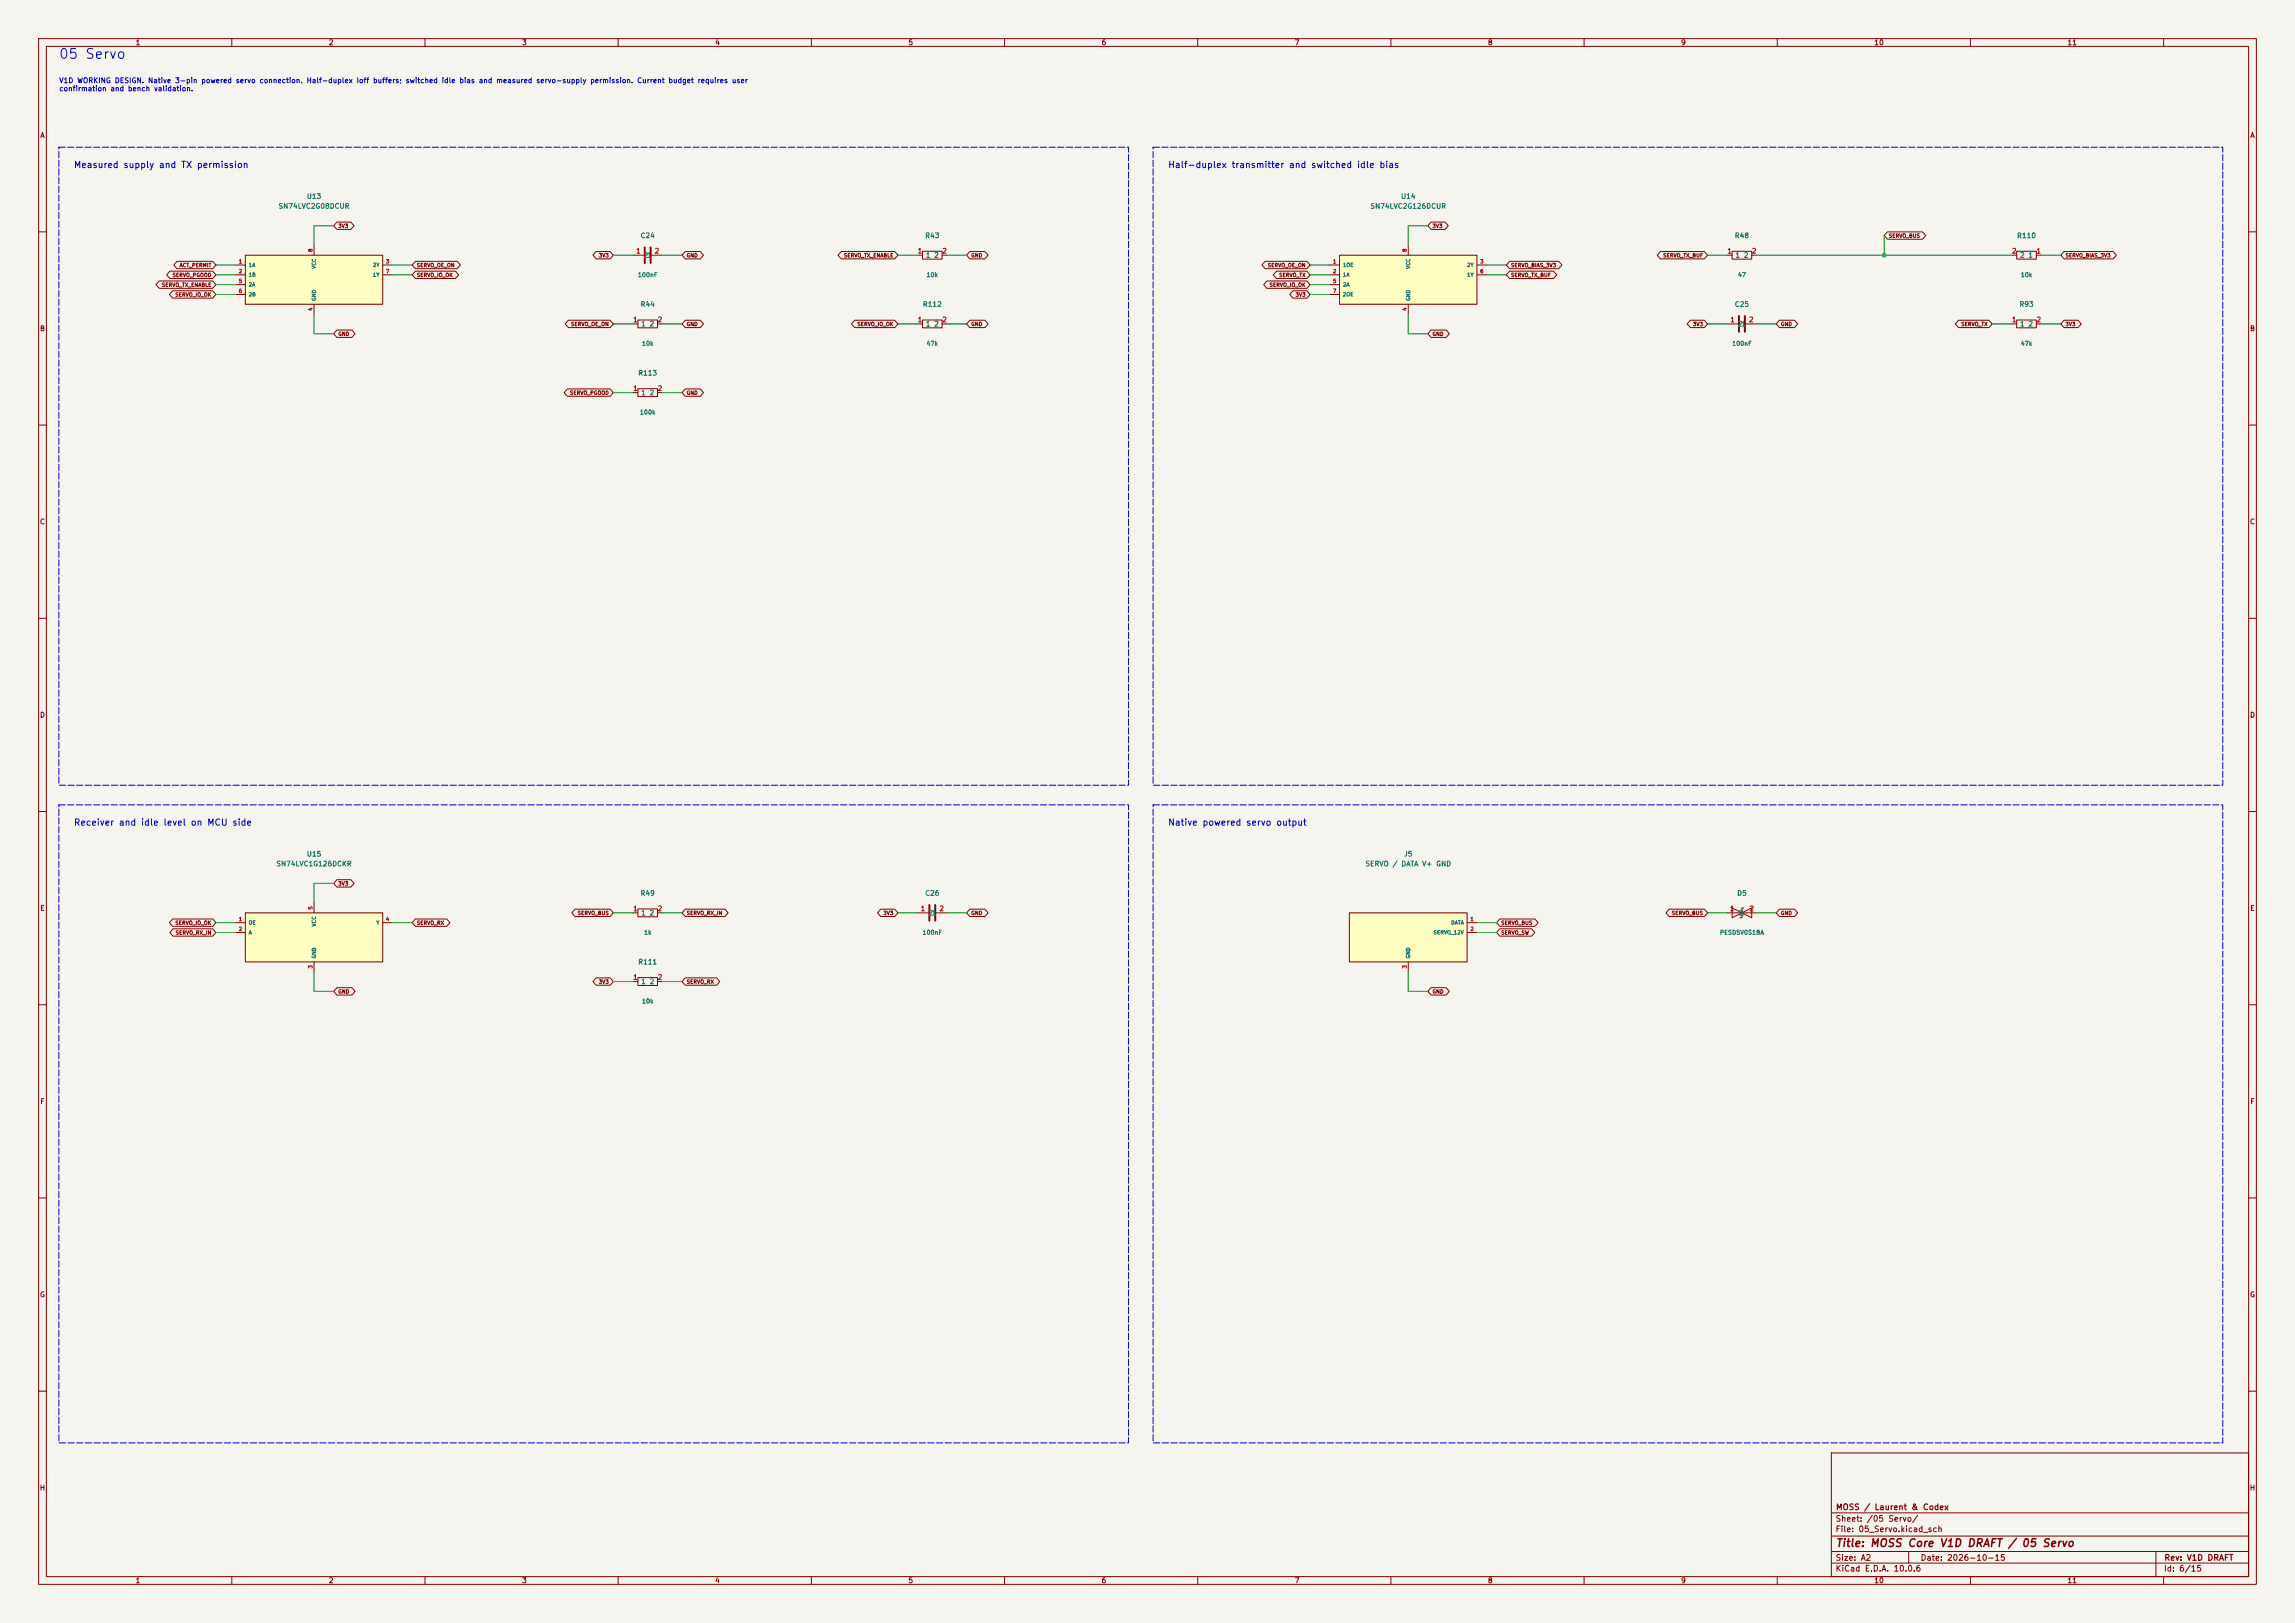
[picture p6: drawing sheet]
<svg xmlns="http://www.w3.org/2000/svg" width="594mm" height="420mm" viewBox="0 0 594 420" stroke-linecap="round" stroke-linejoin="round" font-family="sans-serif">
<defs><g id="words">
<text font-size="2.5" fill="#0000c2" x="15.1" y="15.9">05 Servo</text>
<text font-size="2" fill="#840000" x="475" y="400.8">Title: MOSS Core V1D DRAFT / 05 Servo</text>
<g font-size="1.6" fill="#0000c2">
<text x="19" y="43.9">Measured supply and TX permission</text>
<text x="302.2" y="43.9">Half-duplex transmitter and switched idle bias</text>
<text x="19" y="214.1">Receiver and idle level on MCU side</text>
<text x="302.2" y="214.1">Native powered servo output</text>
</g>
<g font-size="1.5" fill="#840000">
<text x="475" y="394.1">Sheet: /05 Servo/</text>
<text x="475.1" y="391.1">MOSS / Laurent &amp; Codex</text>
<text x="475" y="396.8">File: 05_Servo.kicad_sch</text>
<text x="475" y="407">KiCad E.D.A. 10.0.6</text>
<text x="475" y="404.2">Size: A2</text>
<text x="497" y="404.2">Date: 2026-10-15</text>
<text x="560" y="407">Id: 6/15</text>
<text x="560.1" y="404.2">Rev: V1D DRAFT</text>
</g>
<g font-size="1.3" fill="#840000">
<text x="35" y="12">1</text>
<text x="85" y="12">2</text>
<text x="135" y="12">3</text>
<text x="185" y="12">4</text>
<text x="235" y="12">5</text>
<text x="285" y="12">6</text>
<text x="335" y="12">7</text>
<text x="385" y="12">8</text>
<text x="435" y="12">9</text>
<text x="485" y="12">10</text>
<text x="535" y="12">11</text>
<text x="10.3" y="36">A</text>
<text x="582.3" y="36">A</text>
<text x="10.2" y="86">B</text>
<text x="582.2" y="86">B</text>
<text x="10.2" y="136">C</text>
<text x="582.2" y="136">C</text>
<text x="10.2" y="186">D</text>
<text x="582.2" y="186">D</text>
<text x="10.3" y="236">E</text>
<text x="582.3" y="236">E</text>
<text x="10.3" y="286">F</text>
<text x="582.3" y="286">F</text>
<text x="10.2" y="336">G</text>
<text x="582.2" y="336">G</text>
<text x="10.2" y="386">H</text>
<text x="582.2" y="386">H</text>
<text x="35" y="410">1</text>
<text x="85" y="410">2</text>
<text x="135" y="410">3</text>
<text x="185" y="410">4</text>
<text x="235" y="410">5</text>
<text x="285" y="410">6</text>
<text x="335" y="410">7</text>
<text x="385" y="410">8</text>
<text x="435" y="410">9</text>
<text x="485" y="410">10</text>
<text x="535" y="410">11</text>
</g>
<g font-size="1.3" fill="#0000c2">
<text x="15.2" y="21.8">V1D WORKING DESIGN. Native 3-pin powered servo connection. Half-duplex Ioff buffers; switched idle bias and measured servo-supply permission. Current budget requires user</text>
<text x="15.2" y="23.9">confirmation and bench validation.</text>
</g>
<g font-size="1.3" fill="#006464">
<text x="79.3" y="51.8">U13</text>
<text x="362.5" y="51.8">U14</text>
<text x="72" y="54.3">SN74LVC2G08DCUR</text>
<text x="354.6" y="54.3">SN74LVC2G126DCUR</text>
<text x="165.7" y="61.9">C24</text>
<text x="239.3" y="61.9">R43</text>
<text x="448.9" y="61.9">R48</text>
<text x="521.9" y="61.9">R110</text>
<text x="166.5" y="67">21</text>
<text x="239.5" y="67">1</text>
<text x="241.7" y="67">2</text>
<text x="449" y="67">1</text>
<text x="451.2" y="67">2</text>
<text x="522.7" y="67">2</text>
<text x="524.9" y="67">1</text>
<text x="165.7" y="79.7">R44</text>
<text x="238.7" y="79.7">R112</text>
<text x="448.9" y="79.7">C25</text>
<text x="522.5" y="79.7">R93</text>
<text x="165.8" y="84.8">1</text>
<text x="168" y="84.8">2</text>
<text x="239.5" y="84.8">1</text>
<text x="241.7" y="84.8">2</text>
<text x="449.7" y="84.8">21</text>
<text x="522.7" y="84.8">1</text>
<text x="524.9" y="84.8">2</text>
<text x="165.1" y="97.5">R113</text>
<text x="165.8" y="102.6">1</text>
<text x="168" y="102.6">2</text>
<text x="79.3" y="221.9">U15</text>
<text x="363.3" y="221.9">J5</text>
<text x="71.4" y="224.5">SN74LVC1G126DCKR</text>
<text x="353.3" y="224.5">SERVO / DATA V+ GND</text>
<text x="165.7" y="232.1">R49</text>
<text x="239.3" y="232.1">C26</text>
<text x="449.5" y="232.1">D5</text>
<text x="165.8" y="237.2">1</text>
<text x="168" y="237.2">2</text>
<text x="240.1" y="237.2">21</text>
<text x="449.9" y="237.2">2</text>
<text x="450.3" y="237.2">1</text>
<text x="165.1" y="249.9">R111</text>
<text x="165.8" y="255">1</text>
<text x="168" y="255">2</text>
</g>
<g font-size="1.3" fill="#a90000">
<text x="164.5" y="65.9">1</text>
<text x="169.3" y="65.9">2</text>
<text x="237.4" y="65.9">1</text>
<text x="243.7" y="65.9">2</text>
<text x="446.9" y="65.9">1</text>
<text x="453.3" y="65.9">2</text>
<text x="520.6" y="65.9">2</text>
<text x="527" y="65.9">1</text>
<text x="163.7" y="83.7">1</text>
<text x="170.1" y="83.7">2</text>
<text x="237.4" y="83.7">1</text>
<text x="243.7" y="83.7">2</text>
<text x="447.7" y="83.7">1</text>
<text x="452.5" y="83.7">2</text>
<text x="520.6" y="83.7">1</text>
<text x="527" y="83.7">2</text>
<text x="163.7" y="101.5">1</text>
<text x="170.1" y="101.5">2</text>
<text x="163.7" y="236.1">1</text>
<text x="170.1" y="236.1">2</text>
<text x="238.2" y="236.1">1</text>
<text x="243" y="236.1">2</text>
<text x="447.6" y="236.1">1</text>
<text x="452.7" y="236.1">2</text>
<text x="163.7" y="253.9">1</text>
<text x="170.1" y="253.9">2</text>
</g>
<g font-size="1.1" fill="#006464">
<text x="165" y="72">100nF</text>
<text x="239.7" y="72">10k</text>
<text x="449.7" y="72">47</text>
<text x="522.9" y="72">10k</text>
<text x="166" y="89.7">10k</text>
<text x="239.7" y="89.7">47k</text>
<text x="448.2" y="89.7">100nF</text>
<text x="522.9" y="89.7">47k</text>
<text x="165.5" y="107.5">100k</text>
<text x="166.6" y="242.1">1k</text>
<text x="238.6" y="242.1">100nF</text>
<text x="445" y="242.1">PESD5V0S1BA</text>
<text x="166" y="259.9">10k</text>
</g>
<g font-size="1" fill="#840000">
<text x="87.4" y="59.2">3V3</text>
<text x="370.6" y="59.2">3V3</text>
<text x="488.8" y="61.7">SERVO_BUS</text>
<text x="44.5" y="71.9">SERVO_PGOOD</text>
<text x="46.4" y="69.4">ACT_PERMIT</text>
<text x="107.8" y="69.4">SERVO_OE_ON</text>
<text x="107.8" y="71.9">SERVO_IO_OK</text>
<text x="154.9" y="66.8">3V3</text>
<text x="177.6" y="66.8">GND</text>
<text x="218.3" y="66.8">SERVO_TX_ENABLE</text>
<text x="251.3" y="66.8">GND</text>
<text x="328" y="69.4">SERVO_OE_ON</text>
<text x="330.9" y="71.9">SERVO_TX</text>
<text x="391" y="69.4">SERVO_BIAS_3V3</text>
<text x="391" y="71.9">SERVO_TX_BUF</text>
<text x="430.3" y="66.8">SERVO_TX_BUF</text>
<text x="534.5" y="66.8">SERVO_BIAS_3V3</text>
<text x="41.8" y="74.4">SERVO_TX_ENABLE</text>
<text x="45.3" y="77">SERVO_IO_OK</text>
<text x="328.5" y="74.4">SERVO_IO_OK</text>
<text x="335.2" y="77">3V3</text>
<text x="87.4" y="87.1">GND</text>
<text x="147.7" y="84.6">SERVO_OE_ON</text>
<text x="177.6" y="84.6">GND</text>
<text x="221.8" y="84.6">SERVO_IO_OK</text>
<text x="251.3" y="84.6">GND</text>
<text x="370.6" y="87.1">GND</text>
<text x="438.1" y="84.6">3V3</text>
<text x="460.8" y="84.6">GND</text>
<text x="507.5" y="84.6">SERVO_TX</text>
<text x="534.5" y="84.6">3V3</text>
<text x="147.4" y="102.4">SERVO_PGOOD</text>
<text x="177.6" y="102.4">GND</text>
<text x="87.4" y="229.4">3V3</text>
<text x="45.3" y="239.5">SERVO_IO_OK</text>
<text x="107.8" y="239.5">SERVO_RX</text>
<text x="149.4" y="237">SERVO_BUS</text>
<text x="177.6" y="237">SERVO_RX_IN</text>
<text x="228.5" y="237">3V3</text>
<text x="251.3" y="237">GND</text>
<text x="388.4" y="239.5">SERVO_BUS</text>
<text x="432.6" y="237">SERVO_BUS</text>
<text x="460.8" y="237">GND</text>
<text x="45.3" y="242.1">SERVO_RX_IN</text>
<text x="388.4" y="242.1">SERVO_SW</text>
<text x="87.4" y="257.3">GND</text>
<text x="154.9" y="254.8">3V3</text>
<text x="177.6" y="254.8">SERVO_RX</text>
<text x="370.6" y="257.3">GND</text>
</g>
<g font-size="1" fill="#a90000">
<text x="81.1" y="65.3" transform="rotate(-90 81.1 65.3)">8</text>
<text x="364.3" y="65.3" transform="rotate(-90 364.3 65.3)">8</text>
<text x="61.7" y="68.4">1</text>
<text x="61.7" y="70.9">2</text>
<text x="99.8" y="68.4">3</text>
<text x="99.8" y="70.9">7</text>
<text x="344.9" y="68.4">1</text>
<text x="344.9" y="70.9">2</text>
<text x="383" y="68.4">3</text>
<text x="383" y="70.9">6</text>
<text x="61.7" y="73.5">5</text>
<text x="61.7" y="76">6</text>
<text x="344.9" y="73.5">5</text>
<text x="344.9" y="76">7</text>
<text x="81.1" y="80.6" transform="rotate(-90 81.1 80.6)">4</text>
<text x="364.3" y="80.6" transform="rotate(-90 364.3 80.6)">4</text>
<text x="61.7" y="238.6">1</text>
<text x="81.1" y="235.5" transform="rotate(-90 81.1 235.5)">5</text>
<text x="99.8" y="238.6">4</text>
<text x="380.5" y="238.6">1</text>
<text x="61.7" y="241.1">2</text>
<text x="380.5" y="241.1">2</text>
<text x="81.1" y="250.7" transform="rotate(-90 81.1 250.7)">3</text>
<text x="364.3" y="250.7" transform="rotate(-90 364.3 250.7)">3</text>
</g>
<g font-size="1" fill="#006464">
<text x="64.3" y="69.3">1A</text>
<text x="64.3" y="71.8">1B</text>
<text x="82" y="69.7" transform="rotate(-90 82 69.7)">VCC</text>
<text x="96.4" y="69.3">2Y</text>
<text x="96.4" y="71.8">1Y</text>
<text x="347.5" y="69.3">1OE</text>
<text x="347.5" y="71.8">1A</text>
<text x="365.2" y="69.7" transform="rotate(-90 365.2 69.7)">VCC</text>
<text x="379.6" y="69.3">2Y</text>
<text x="379.6" y="71.8">1Y</text>
<text x="64.3" y="74.4">2A</text>
<text x="64.3" y="76.9">2B</text>
<text x="82" y="78" transform="rotate(-90 82 78)">GND</text>
<text x="347.5" y="74.4">2A</text>
<text x="347.5" y="76.9">2OE</text>
<text x="365.2" y="78" transform="rotate(-90 365.2 78)">GND</text>
<text x="64.3" y="239.5">OE</text>
<text x="82" y="239.9" transform="rotate(-90 82 239.9)">VCC</text>
<text x="97.3" y="239.5">Y</text>
<text x="375.5" y="239.5">DATA</text>
<text x="64.3" y="242">A</text>
<text x="370.9" y="242">SERVO_12V</text>
<text x="82" y="248.2" transform="rotate(-90 82 248.2)">GND</text>
<text x="365.2" y="248.2" transform="rotate(-90 365.2 248.2)">GND</text>
</g>
</g></defs>
<path d="M0 0h594v420h-594z" fill="#f5f4ef" stroke="#f5f4ef" stroke-width=".26"/>
<g fill="none" stroke="#840000" stroke-width=".26">
<path d="M10 10h574v400h-574zM12 12h570v396h-570zM60 10v2M110 10v2M160 10v2M210 10v2M260 10v2M310 10v2M360 10v2M410 10v2M460 10v2M510 10v2"/>
<path d="M560 10v2M10 60h2M447 66h1.3M448.3 65h5.1v2.1h-5.1zM453.4 66h1.3M582 60h2M447 83.8h2.8M451.9 83.8h2.8M520.7 83.8h1.3M522 82.8h5v2h-5zM527 83.8h1.3M10 110h2"/>
<path d="M582 110h2M10 160h2M582 160h2M10 210h2M582 210h2M447 236.2h7.7M448.3 235v2.5l5.1-2.5v2.5zM451.4 235h-.6v2.5h-.5M10 260h2M582 260h2M10 310h2M582 310h2"/>
<path d="M10 360h2M474 376h108v32h-108zM582 360h2M474 397.5h108M474 391.5h108M60 408v2M110 408v2M160 408v2M210 408v2M260 408v2M310 408v2M360 408v2"/>
<path d="M410 408v2M460 408v2M474 404.5h108M474 401.5h108M494 401.5v3M510 408v2M558 401.5v6.5M560 408v2"/>
</g>
<path d="M450.1 81.8v4.1M451.6 81.8v4.1" fill="none" stroke="#840000" stroke-width=".51"/>
<path d="M346.7 66h35.6v12.7h-35.6z" fill="#ffffc2"/>
<g fill="none" stroke="#840000" stroke-width=".26">
<path d="M344.2 68.6h2.5M344.2 71.1h2.5M344.2 73.7h2.5M344.2 76.2h2.5M346.7 66h35.6v12.7h-35.6zM364.5 63.5v2.5M364.5 78.7v2.6M382.3 68.6h2.5M382.3 71.1h2.5M163.8 83.8h1.3M165.1 82.8h5.1v2h-5.1zM170.2 83.8h1.2"/>
<path d="M163.8 236.2h1.3M165.1 235.2h5.1v2h-5.1zM170.2 236.2h1.2M163.8 254h1.3M165.1 253h5.1v2h-5.1zM170.2 254h1.2"/>
</g>
<path d="M63.5 236.2h35.6v12.7h-35.6z" fill="#ffffc2"/>
<path d="M237.5 66h1.3M238.8 65h5v2.1h-5zM243.8 66h1.3M61 238.8h2.5M63.5 236.2h35.6v12.7h-35.6zM81.3 233.7v2.5M99.1 238.8h2.5M61 241.3h2.5M81.3 248.9v2.6" fill="none" stroke="#840000" stroke-width=".26"/>
<path d="M349.2 236.2h30.5v12.7h-30.5z" fill="#ffffc2"/>
<path d="M237.5 83.8h1.3M238.8 82.8h5v2h-5zM243.8 83.8h1.3M237.5 236.2h2.8M242.3 236.2h2.8M349.2 236.2h30.5v12.7h-30.5zM379.7 238.8h2.6M364.5 248.9v2.6M379.7 241.3h2.6" fill="none" stroke="#840000" stroke-width=".26"/>
<path d="M240.5 234.2v4.1M242.1 234.2v4.1" fill="none" stroke="#840000" stroke-width=".51"/>
<path d="M63.5 66h35.6v12.7h-35.6z" fill="#ffffc2"/>
<g fill="none" stroke="#840000" stroke-width=".26">
<path d="M87.2 57.5h3.6l.8 .9-.8 1h-3.6l-.8-1zM370.4 57.5h3.6l.9 .9-.9 1h-3.6l-.8-1zM41.2 72.7h13.8l.9 1-.9 .9h-13.8l-.8-.9zM44 70.2h11l.9 .9-.9 1h-11l-.9-1zM44.7 75.2h10.3l.9 1-.9 1h-10.3l-.8-1zM45.8 67.6h9.2l.9 1-.9 .9h-9.2l-.8-.9zM61 68.6h2.5M61 71.1h2.5M61 73.7h2.5M61 76.2h2.5M63.5 66h35.6v12.7h-35.6zM81.3 63.5v2.5"/>
<path d="M81.3 78.7v2.6M99.1 68.6h2.5M99.1 71.1h2.5M107.5 67.6h10.8l.9 1-.9 .9h-10.8l-.8-.9zM107.5 70.2h10.4l.8 .9-.8 1h-10.4l-.8-1zM154.3 65.1h3.6l.8 .9-.8 1h-3.6l-.8-1zM163.8 66h2.8M168.7 66h2.7M177.4 65.1h3.9l.8 .9-.8 1h-3.9l-.9-1zM217.7 65.1h13.9l.8 .9-.8 1h-13.9l-.8-1zM251 65.1h3.9l.8 .9-.8 1h-3.9l-.8-1zM327.4 67.6h10.9l.8 1-.8 .9h-10.9l-.8-.9z"/>
<path d="M327.9 72.7h10.4l.8 1-.8 .9h-10.4l-.8-.9zM330.4 70.2h7.9l.8 .9-.8 1h-7.9l-.8-1zM334.6 75.2h3.7l.8 1-.8 1h-3.7l-.8-1zM390.7 67.6h12.7l.9 1-.9 .9h-12.7l-.8-.9zM390.7 70.2h11.4l.8 .9-.8 1h-11.4l-.8-1zM429.8 65.1h11.3l.9 .9-.9 1h-11.3l-.9-1zM488.5 60h9.1l.8 1-.8 .9h-9.1l-.8-.9zM520.7 66h1.3M522 65h5v2.1h-5zM527 66h1.3M534.2 65.1h12.7l.9 .9-.9 1h-12.7l-.8-1zM87.2 85.4h3.9l.8 1-.8 .9h-3.9l-.8-.9z"/>
<path d="M147.1 82.9h10.8l.8 .9-.8 1h-10.8l-.8-1zM177.4 82.9h3.9l.8 .9-.8 1h-3.9l-.9-1zM221.2 82.9h10.4l.8 .9-.8 1h-10.4l-.8-1zM251 82.9h3.9l.8 .9-.8 1h-3.9l-.8-1zM370.4 85.4h3.9l.8 1-.8 .9h-3.9l-.8-.9zM437.5 82.9h3.6l.9 .9-.9 1h-3.6l-.8-1zM460.6 82.9h3.9l.8 .9-.8 1h-3.9l-.9-1zM506.9 82.9h7.9l.8 .9-.8 1h-7.9l-.8-1zM534.2 82.9h3.7l.8 .9-.8 1h-3.7l-.8-1zM146.8 100.6h11.1l.8 1-.8 1h-11.1l-.8-1zM163.8 101.6h1.3M165.1 100.6h5.1v2h-5.1z"/>
<path d="M170.2 101.6h1.2M177.4 100.6h3.9l.8 1-.8 1h-3.9l-.9-1zM44.7 237.8h10.3l.9 1-.9 .9h-10.3l-.8-.9zM87.2 227.6h3.6l.8 1-.8 1h-3.6l-.8-1zM107.5 237.8h8.1l.8 1-.8 .9h-8.1l-.8-.9zM148.8 235.3h9.1l.8 .9-.8 1h-9.1l-.8-1zM177.4 235.3h10.2l.9 .9-.9 1h-10.2l-.9-1zM228 235.3h3.6l.8 .9-.8 1h-3.6l-.9-1zM251 235.3h3.9l.8 .9-.8 1h-3.9l-.8-1zM388.2 237.8h9.1l.8 1-.8 .9h-9.1l-.9-.9zM432 235.3h9.1l.9 .9-.9 1h-9.1l-.8-1zM460.6 235.3h3.9l.8 .9-.8 1h-3.9l-.9-1z"/>
<path d="M44.8 240.3h10.2l.9 1-.9 1h-10.2l-.9-1zM87.2 255.6h3.9l.8 .9-.8 1h-3.9l-.8-1zM154.3 253h3.6l.8 1-.8 1h-3.6l-.8-1zM177.4 253h8.1l.8 1-.8 1h-8.1l-.9-1zM370.4 255.6h3.9l.8 .9-.8 1h-3.9l-.8-1zM388.2 240.3h8.2l.8 1-.8 1h-8.2l-.9-1z"/>
</g>
<path d="M166.9 64v4.1M168.4 64v4.1" fill="none" stroke="#840000" stroke-width=".51"/>
<g fill="none" stroke="#009600" stroke-width=".26">
<path d="M86.4 58.4h-5.1v5.1M369.6 58.4h-5.1v5.1M55.9 71.1h5.1M55.9 68.6h5.1M55.9 76.2h5.1M55.9 73.7h5.1M101.6 71.1h5.1M101.6 68.6h5.1M158.7 66h5.1M171.4 66h5.1M232.4 66h5.1M245.1 66h5.1"/>
<path d="M339.1 71.1h5.1M339.1 68.6h5.1M339.1 76.2h5.1M339.1 73.7h5.1M384.8 71.1h5.1M384.8 68.6h5.1M442 66h5M454.7 66h66M487.7 61v5M528.3 66h5.1M81.3 81.3v5.1h5.1M158.7 83.8h5.1"/>
<path d="M171.4 83.8h5.1M232.4 83.8h5.1M245.1 83.8h5.1M364.5 81.3v5.1h5.1M442 83.8h5M454.7 83.8h5M515.6 83.8h5.1M528.3 83.8h5.1M158.7 101.6h5.1M171.4 101.6h5.1M55.9 238.8h5.1M86.4 228.6h-5.1v5.1"/>
<path d="M101.6 238.8h5.1M158.7 236.2h5.1M171.4 236.2h5.1M232.4 236.2h5.1M245.1 236.2h5.1M382.3 238.8h5M442 236.2h5M454.7 236.2h5M55.9 241.3h5.1M81.3 251.5v5h5.1M158.7 254h5.1M171.4 254h5.1"/>
<path d="M364.5 251.5v5h5.1M382.3 241.3h5"/>
</g>
<path d="M15.2 38.1h276.9v165.1h-276.9v-165.1M298.4 38.1h276.9v165.1h-276.9v-165.1M15.2 208.3h276.9v165.1h-276.9v-165.1M298.4 208.3h276.9v165.1h-276.9v-165.1" fill="none" stroke="#0000c2" stroke-width=".26" stroke-dasharray="1.6 .6"/>
<circle cx="487.7" cy="66" r=".46" fill="#009600" stroke="#009600" stroke-width=".26"/>
<use href="#words"/>
</svg>
